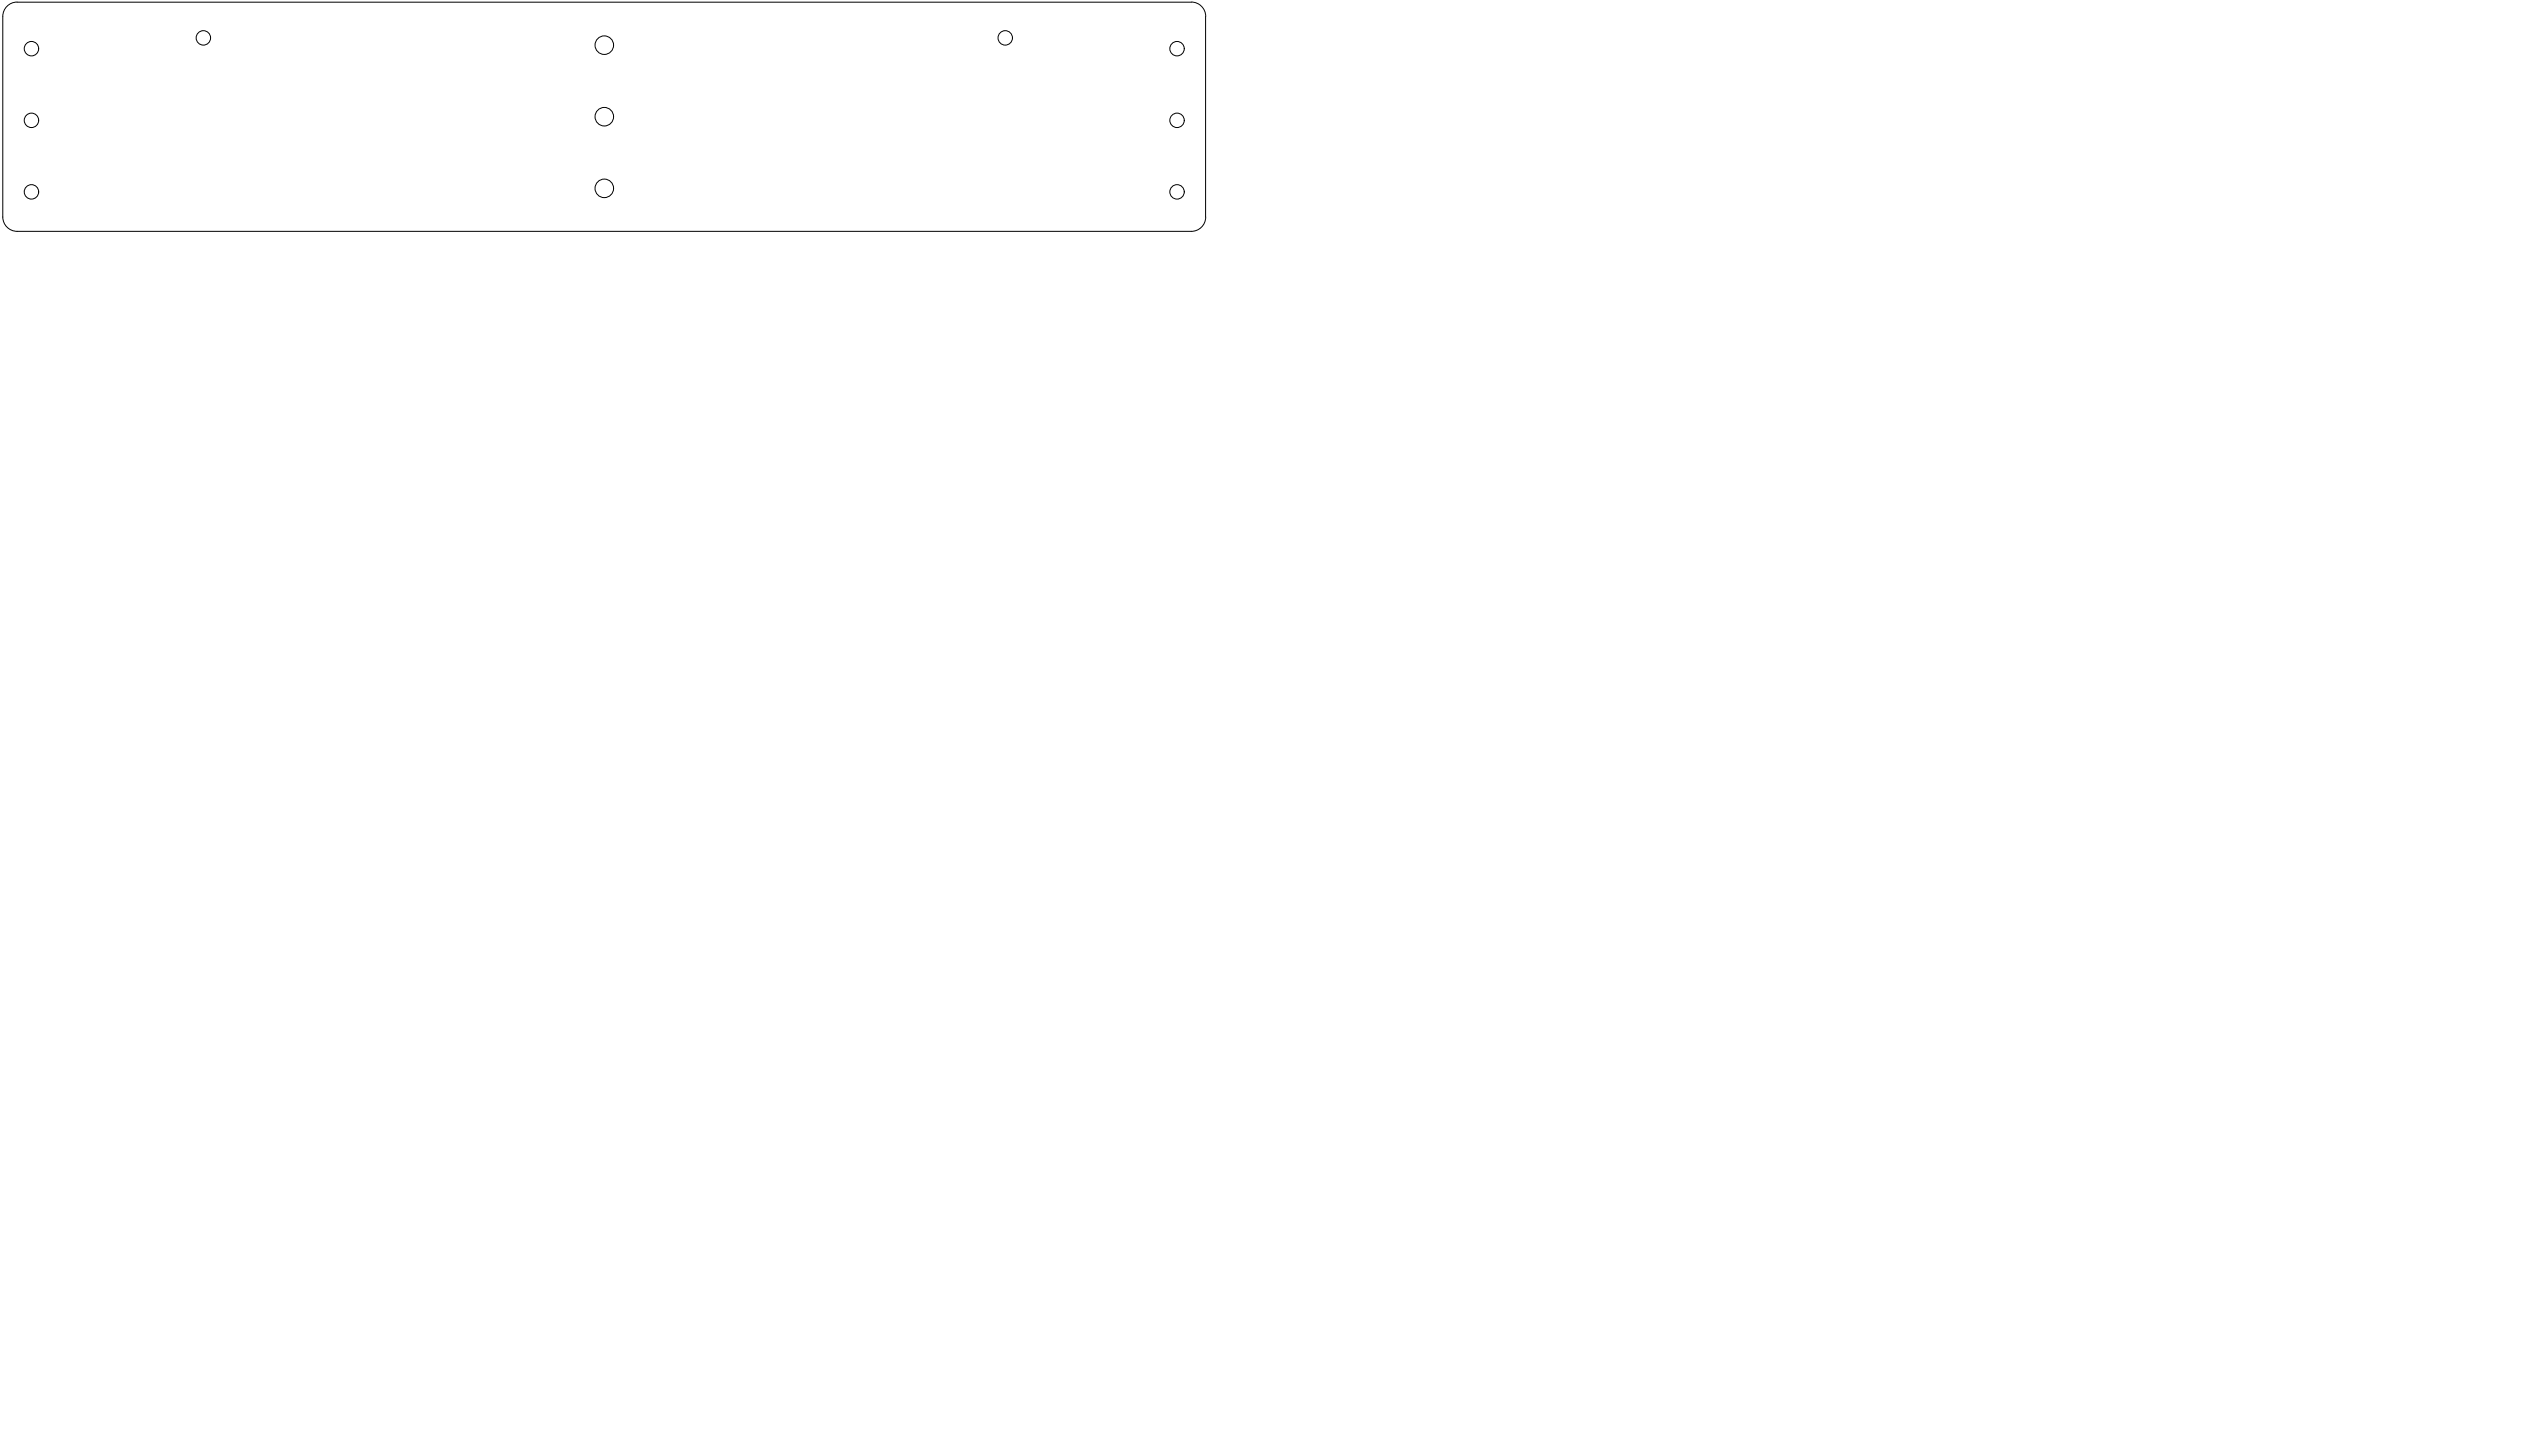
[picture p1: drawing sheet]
<svg xmlns="http://www.w3.org/2000/svg" width="889mm" height="508mm" viewBox="0 0 889 508" stroke-linecap="round" stroke-linejoin="round" font-family="sans-serif">
<!-- layer: 0 -->
<g fill="none" stroke="#000" stroke-width=".35">
<path d="M6 .8h410M6 .7a5 5 0 0 0-5 5.1v70a5 5 0 0 0 5 5M416 .7a5 5 0 0 1 5 5M421 5.8v70M421 75.8a5 5 0 0 1-5 5h-410"/>
<circle cx="11" cy="17" r="2.52"/>
<circle cx="71" cy="13.2" r="2.52"/>
<circle cx="211" cy="15.8" r="3.2"/>
<circle cx="351" cy="13.2" r="2.52"/>
<circle cx="411" cy="17" r="2.52"/>
<circle cx="11" cy="42" r="2.52"/>
<circle cx="211" cy="40.7" r="3.2"/>
<circle cx="411" cy="42" r="2.52"/>
<circle cx="11" cy="67" r="2.52"/>
<circle cx="211" cy="65.8" r="3.2"/>
<circle cx="411" cy="67" r="2.52"/>
</g>
</svg>
